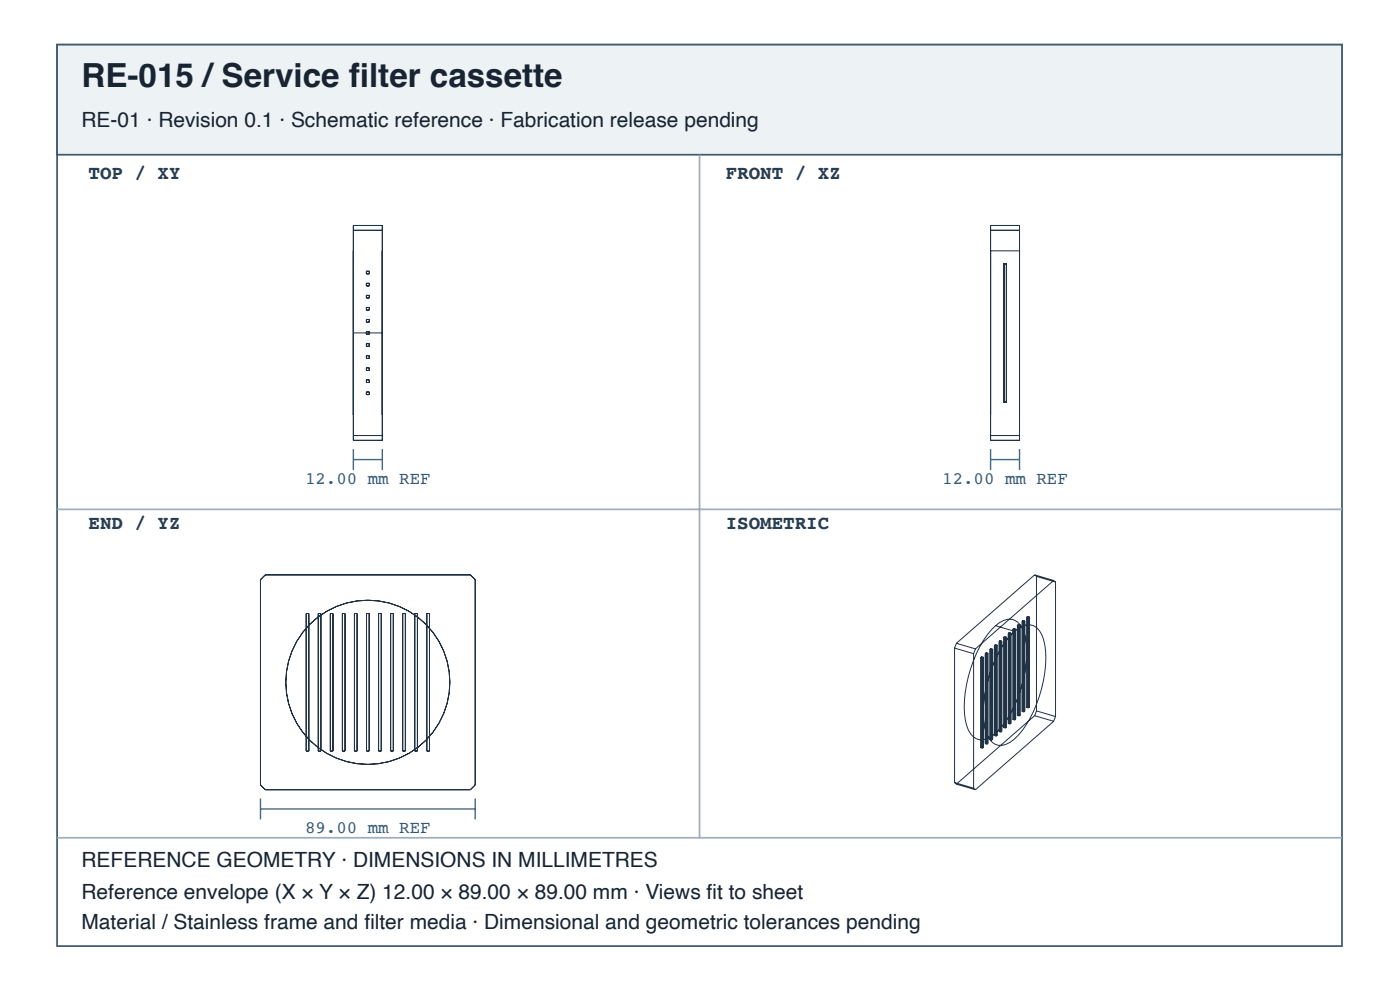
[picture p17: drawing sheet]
<svg xmlns="http://www.w3.org/2000/svg" width="297mm" height="210mm" viewBox="0 0 297 210" stroke-linecap="round" stroke-linejoin="round" font-family="sans-serif">
<defs><g id="words">
<text font-size="7" fill="#182431" x="17.3" y="18.4">RE-015 /Service fi lter cassette</text>
<g font-size="4.4" fill="#182431">
<text x="17.3" y="26.9">RE-01 · Revision 0.1 · Schematic reference · Fabrication release pending</text>
<text x="17.3" y="183.9">REFERENCE GEOMETRY · DIMENSIONS IN MILLIMETRES</text>
<text x="17.3" y="190.6">Reference envelope (X × Y × Z) 12.00 × 89.00 × 89.00 mm · Views fi t to sheet</text>
<text x="17.3" y="196.9">Material / Stainless frame and fi lter media · Dimensional and geometric tolerances pending</text>
</g>
<g font-size="4.1" fill="#263d52">
<text x="18.8" y="38">TOP / XY</text>
<text x="154" y="38">FRONT / XZ</text>
<text x="18.8" y="112.1">END / YZ</text>
<text x="154" y="112.1">ISOMETRIC</text>
</g>
<g font-size="3.7" fill="#335b78">
<text x="64.7" y="102.6">12.00 mm REF</text>
<text x="199.9" y="102.6">12.00 mm REF</text>
<text x="64.7" y="176.7">89.00 mm REF</text>
</g>
</g></defs>
<path d="M12.1 9.5h272.6v191.1h-272.6z" fill="none" stroke="#405a70" stroke-width=".37"/>
<path d="M12.1 9.5h272.6v23.3h-272.6z" fill="#edf2f5"/>
<path d="M12.1 9.5h272.6v23.3h-272.6z" fill="none" stroke="#405a70" stroke-width=".37"/>
<path d="M148.4 32.8v144.8M12.1 108h272.6M12.1 177.6h272.6" fill="none" stroke="#9daebc" stroke-width=".37"/>
<g fill="none" stroke="#203246" stroke-width=".21">
<path d="M75 53.2v34.8zM75 47.8h6.1v45.6h-6.1zM75 48.8h6.1M77.7 57.5h.6v.6h-.6zM81.1 53.2v34.8zM210.1 53.2v34.8zM210.1 47.8h6.2v45.6h-6.2zM210.1 48.8h6.2M210.1 53.2h6.2M212.9 56h.6v29.2h-.6zM216.3 53.2v34.8zM75 70.6h6.1"/>
<path d="M77.7 60.1h.6v.5h-.6zM77.7 62.6h.6v.6h-.6zM77.7 65.2h.6v.5h-.6zM77.7 67.7h.6v.6h-.6zM77.7 70.3h.6v.6h-.6zM77.7 72.9h.6v.5h-.6zM77.7 75.4h.6v.6h-.6zM77.7 78h.6v.5h-.6zM75 92.3h6.1M77.7 80.5h.6v.6h-.6zM77.7 83.1h.6v.6h-.6zM210.1 92.3h6.2"/>
<path d="M56.3 121.9h43.5l1 1v43.5l-1 1h-43.5l-1-1v-43.5zM65 130.1h.5v29.1h-.5zM67.5 130.1h.6v29.1h-.6zM70.1 130.1h.5v29.1h-.5zM72.6 130.1h.6v29.1h-.6zM75.2 130.1h.6v29.1h-.6zM77.8 130.1h.5v29.1h-.5zM80.3 130.1h.6v29.1h-.6zM82.9 130.1h.5v29.1h-.5zM85.4 130.1h.6v29.1h-.6zM88 130.1h.6v29.1h-.6zM90.6 130.1h.5v29.1h-.5z"/>
<path d="M202.5 137.4l4.1 1.2M202.5 137.4v28.5M202.9 136.4l4 1.2M202.9 136.4l-.4 1M206.6 138.6v28.5M206.9 137.6l-.3 1M208 139.4v19.1M208 139.4l.4 .1M208.2 139.2l-.2 .2M208.2 139.2v19.1M208.2 139.2l.4 .1M208.4 139.5v19.1"/>
<path d="M208.6 139.3l-.2 .2M208.6 139.3v19.1M209 138.5v19.2M209 138.5l.4 .2M209.2 138.4l-.2 .1M209.2 138.4v19.1M209.2 138.4l.4 .1M209.4 138.7v19.1M209.6 138.5l-.2 .2M209.6 138.5v19.1M210 137.7v19.1M210 137.7l.4 .1"/>
<path d="M210.2 137.5l-.2 .2M210.2 137.5v19.1M210.2 137.5l.4 .1M210.3 133.5a5.6 5.6 0 0 1 4.2-2.2 3.6 3.6 0 0 1 2.8 3 22.7 22.7 0 0 1-1.4 13.7 17.9 17.9 0 0 1-5.6 8.1 3 3 0 0 1-4.8-1.3 18.4 18.4 0 0 1 0-11.4 24.9 24.9 0 0 1 4.8-9.9zM210.4 137.8v19.1M210.6 137.6l-.2 .2M210.6 137.6v19.1M211 136.8v19.2M211 136.8l.4 .2M211.2 136.6l-.2 .2M211.2 136.6v19.2M211.2 136.6l.4 .2"/>
<path d="M211.2 132.7l4 1.1M211.4 137v19.1M211.6 136.8l-.2 .2M211.6 136.8v19.1M211.9 136v19.1M211.9 136l.4 .1M212.1 135.8l-.2 .2M212.1 135.8v19.1M212.1 135.8l.5 .1M212.3 136.1v19.1M212.6 135.9l-.3 .2M212.6 135.9v19.1"/>
<path d="M212.9 135.1v19.1M212.9 135.1l.4 .1M213.1 134.9l-.2 .2M213.1 134.9v19.2M213.1 134.9l.4 .2M213.3 135.2v19.2M213.5 135.1v19.1M213.5 135.1l-.2 .1M213.9 134.3v19.1M213.9 134.3l.4 .1M214.1 134.1l-.2 .2M214.1 134.1v19.1"/>
<path d="M214.1 134.1l.4 .1M214.3 134.4v19.1M214.4 134.7a5.6 5.6 0 0 1 4.2-2.2 3.6 3.6 0 0 1 2.8 3 22.7 22.7 0 0 1-1.5 13.7 17.9 17.9 0 0 1-5.5 8.1 3 3 0 0 1-4.9-1.3 18.4 18.4 0 0 1 0-11.4 24.9 24.9 0 0 1 4.9-9.9zM214.5 134.2l-.2 .2M214.5 134.2v19.1M214.9 133.4v19.1M214.9 133.4l.4 .1M215.1 133.2l-.2 .2M215.1 133.2v19.2M215.1 133.2l.4 .2M215.3 133.5v19.2M215.5 133.4l-.2 .1"/>
<path d="M215.5 133.4v19.1M215.8 132.6v19.1M215.8 132.6l.4 .1M216.1 132.4l-.3 .2M216.1 132.4v19.1M216.1 132.4l.4 .1M216.2 132.7v19.1M216.5 132.5l-.3 .2M216.5 132.5v19.1M216.8 131.7v19.1M216.8 131.7l.4 .1M217 131.5l-.2 .2"/>
<path d="M217 131.5v19.1M217 131.5l.4 .1M217.2 131.8v19.2M217.4 131.6l-.2 .2M217.4 131.6v19.2M217.8 130.9v19.1M217.8 130.9l.4 .1M218 130.7l-.2 .2M218 130.7v19.1M218 130.7l.4 .1M218.2 131v19.1M218.4 130.8l-.2 .2"/>
<path d="M218.4 130.8v19.1M219.5 121.9l4 1.2M219.5 121.9l-16.6 14.5M219.5 121.9l.4 .3M219.9 122.2v28.5M219.9 122.2l4 1.2M223.5 123.1l-16.6 14.5M223.5 123.1l.4 .3M223.9 123.4v28.5M208 158.5l.4 .1M208.2 158.3l-.2 .2M208.2 158.3l.4 .1"/>
<path d="M208.6 158.4l-.2 .2M209 157.7l.4 .1M209.2 157.5l-.2 .2M209.2 157.5l.4 .1M209.6 157.6l-.2 .2M210 156.8l.4 .1M210.2 156.6l-.2 .2M210.2 156.6l.4 .1M210.6 156.7l-.2 .2M211 156l.4 .1M211.2 155.8l-.2 .2M211.2 155.8l.4 .1"/>
<path d="M211.6 155.9l-.2 .2M211.9 155.1l.4 .1M212.1 154.9l-.2 .2M212.1 154.9l.5 .1M212.6 155l-.3 .2M212.9 154.2l.4 .2M213.1 154.1l-.2 .1M213.1 154.1l.4 .1M213.5 154.2l-.2 .2M213.9 153.4l.4 .1M214.1 153.2l-.2 .2M214.1 153.2l.4 .1"/>
<path d="M214.5 153.3l-.2 .2M214.9 152.5l.4 .2M215.1 152.4l-.2 .1M215.1 152.4l.4 .1M215.5 152.5l-.2 .2M215.8 151.7l.4 .1M216.1 151.5l-.3 .2M216.1 151.5l.4 .1M216.5 151.6l-.3 .2M216.8 150.8l.4 .2M217 150.6l-.2 .2M217 150.6l.4 .2"/>
<path d="M217.4 150.8l-.2 .2M217.8 150l.4 .1M218 149.8l-.2 .2M218 149.8l.4 .1M218.4 149.9l-.2 .2M219.5 151.7l-16.6 14.5M219.5 151.7l4 1.2M219.9 150.7l-.4 1M219.9 150.7l4 1.2M223.5 152.9l-16.6 14.5M223.9 151.9l-.4 1M202.5 165.9l4.1 1.2"/>
<path d="M202.5 165.9l.4 .3M202.9 166.2l4 1.2M206.6 167.1l.3 .3"/>
<circle cx="78" cy="144.7" r="17.4"/>
</g>
<path d="M75 95.2v4.5M75 97.4h6.1M81.1 95.2v4.5M210.1 97.4h6.2M210.1 95.2v4.5M216.3 95.2v4.5M55.3 169.3v4.4M55.3 171.5h45.5M100.8 169.3v4.4" fill="none" stroke="#466b86" stroke-width=".3"/>
<use href="#words"/>
</svg>
